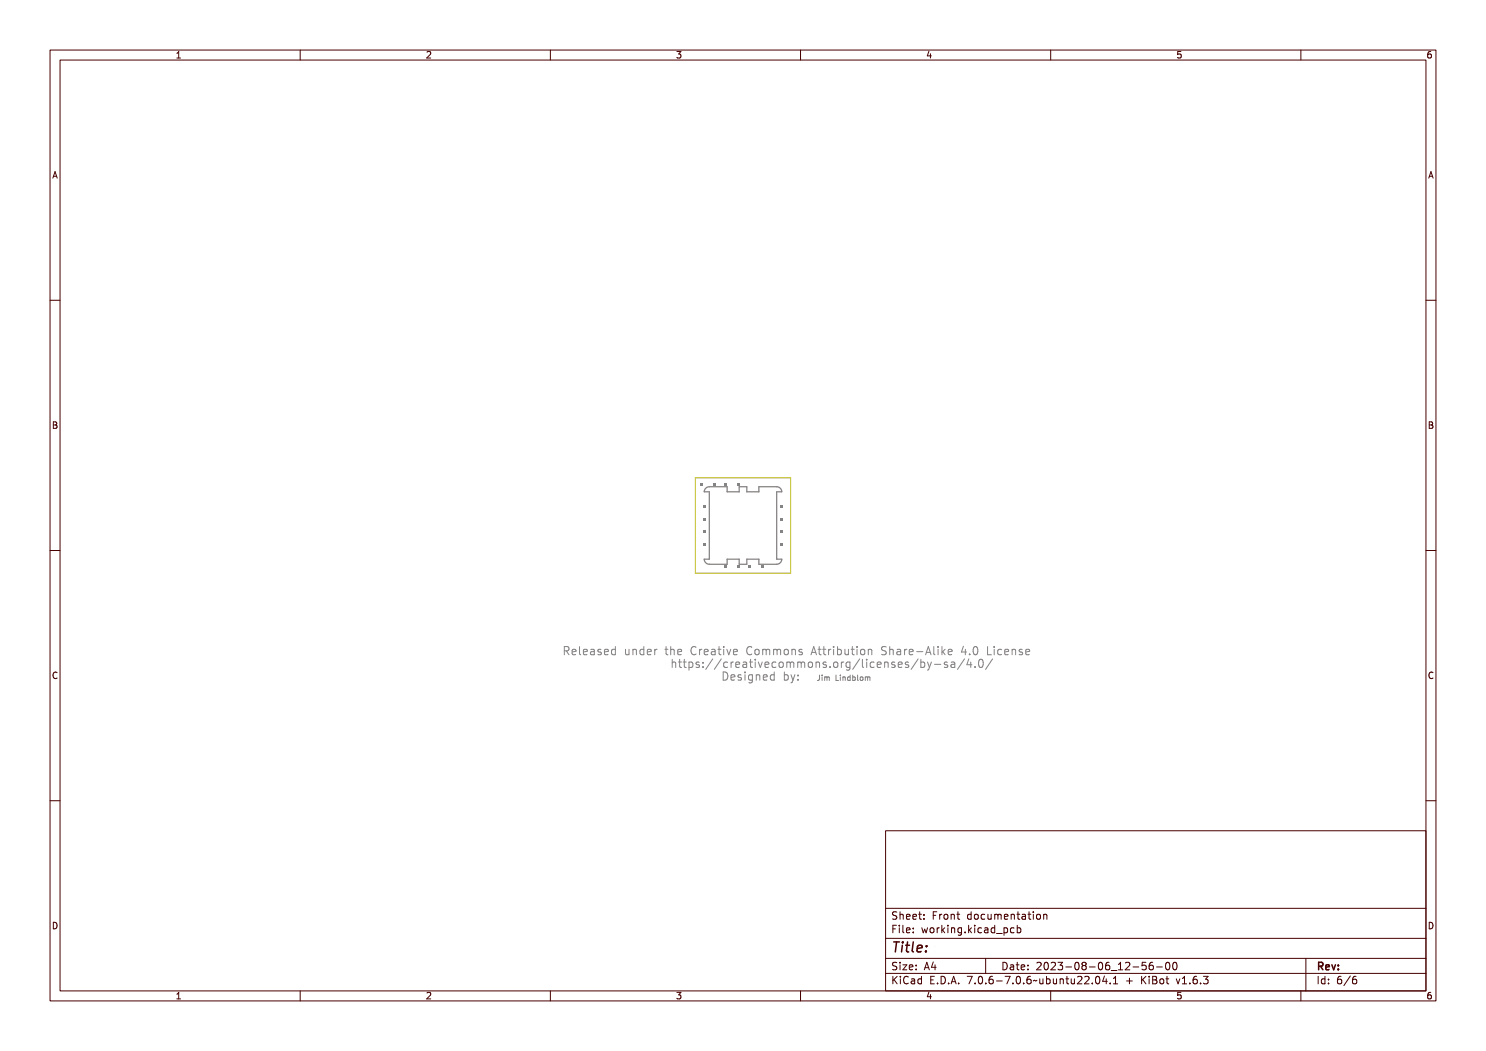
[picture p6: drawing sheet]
<svg xmlns="http://www.w3.org/2000/svg" width="297mm" height="210mm" viewBox="0 0 297 210" stroke-linecap="round" stroke-linejoin="round" font-family="sans-serif">
<defs><g id="words">
<text font-size="2.7" fill="#480000" x="178" y="190.3">Title:</text>
<g font-size="2.2" fill="#848484">
<text x="112.3" y="131">Released under the Creative Commons Attribution Share-Alike 4.0 License</text>
<text x="132.6" y="133.6">https://creativecommons.org/licenses/by-sa/4.0/</text>
<text x="144.1" y="136.1">Designed by:</text>
</g>
<g font-size="2" fill="#480000">
<text x="178" y="183.7">Sheet: Front documentation</text>
<text x="178" y="186.5">File: working.kicad_pcb</text>
<text x="178" y="193.9">Size: A4</text>
<text x="178" y="196.6">KiCad E.D.A. 7.0.6-7.0.6~ubuntu22.04.1 + KiBot v1.6.3</text>
<text x="200" y="193.9">Date: 2023-08-06_12-56-00</text>
<text x="263" y="196.6">Id: 6/6</text>
<text x="263" y="193.9">Rev:</text>
</g>
<g font-size="1.7" fill="#480000">
<text x="35" y="11.7">1</text>
<text x="85" y="11.7">2</text>
<text x="135" y="11.7">3</text>
<text x="185" y="11.7">4</text>
<text x="235" y="11.7">5</text>
<text x="285" y="11.7">6</text>
<text x="10.5" y="35.7">A</text>
<text x="285.5" y="35.7">A</text>
<text x="10.5" y="85.6">B</text>
<text x="285.5" y="85.6">B</text>
<text x="10.5" y="135.7">C</text>
<text x="285.5" y="135.7">C</text>
<text x="10.5" y="185.6">D</text>
<text x="285.5" y="185.6">D</text>
<text x="35" y="199.7">1</text>
<text x="85" y="199.7">2</text>
<text x="135" y="199.7">3</text>
<text x="185" y="199.7">4</text>
<text x="235" y="199.7">5</text>
<text x="285" y="199.7">6</text>
</g>
<text font-size="1.4" fill="#848484" x="163.1" y="136">Jim Lindblom</text>
</g></defs>
<g fill="none" stroke="#848484" stroke-width=".2">
<path d="M112.5 129.4a.8 .8 0 0 1 .9 .3v.4l-.3 .2 .5 .7h-.2l-.3-.5-.2-.1h-.2v.6h-.2zM112.7 129.6h.2a.28 .28 0 0 1 .3 .3 .28 .28 0 0 1-.3 .3h-.2zM113.9 130a.53 .53 0 0 1 .7-.1 .53 .53 0 0 1 .2 .6h-.8a.46 .46 0 0 0 .3 .4 .46 .46 0 0 0 .5-.1v.2a.66 .66 0 0 1-.9-.1 .66 .66 0 0 1 0-.9zM114.1 130.1l.3-.1 .2 .3h-.6zM115.1 129.4h.5v1.3l.4 .2v.1l-.5-.1-.1-1.4h-.3zM116.5 130a.53 .53 0 0 1 .7-.1 .53 .53 0 0 1 .2 .6h-.8a.46 .46 0 0 0 .3 .4 .46 .46 0 0 0 .5-.1v.2a.66 .66 0 0 1-.9-.1 .66 .66 0 0 1 0-.9zM116.7 130.1l.4-.1 .1 .3h-.6zM117.8 129.9l.2-.1a.49 .49 0 0 1 .7 .6v.6h-.2v-.1a.42 .42 0 0 1-.5 .2 .42 .42 0 0 1-.3-.5 .42 .42 0 0 1 .5-.3h.3a.38 .38 0 0 0-.3-.4 .38 .38 0 0 0-.4 .2zM118 130.5l.5-.1a.34 .34 0 0 1-.2 .5 .34 .34 0 0 1-.4-.1zM119.2 129.9l.5-.1 .2 .1-.1 .1a.27 .27 0 0 0-.3 0 .27 .27 0 0 0-.2 .3 .41 .41 0 0 1 .6 .3 .41 .41 0 0 1-.4 .5l-.4-.1v-.2a.33 .33 0 0 0 .4 .1 .33 .33 0 0 0 .2-.3 .46 .46 0 0 1-.5-.2 .46 .46 0 0 1 0-.5zM120.5 130a.53 .53 0 0 1 .6-.1 .53 .53 0 0 1 .3 .6h-.9a.46 .46 0 0 0 .3 .4 .46 .46 0 0 0 .5-.1v.2a.66 .66 0 0 1-.9-.1 .66 .66 0 0 1 .1-.9zM120.6 130.1l.4-.1 .2 .3h-.7z"/>
<path d="M121.7 130l.4-.2 .3 .2v-.6h.2v1.6h-.2v-.1a.5 .5 0 0 1-.7 0 .5 .5 0 0 1-.1-.6zM121.9 130.1l.1-.1a.43 .43 0 0 1 .4 .4 .43 .43 0 0 1-.4 .5l-.2-.3zM124.3 129.8h.2v.9l.3 .2 .2-.2v-.9h.2v1.2h-.2v-.1a.38 .38 0 0 1-.4 .1 .38 .38 0 0 1-.3-.4zM125.6 129.8h.2v.2a.39 .39 0 0 1 .5-.2 .39 .39 0 0 1 .2 .5v.7h-.1l-.1-.8-.2-.2-.2 .2-.1 .8h-.2zM127 130l.3-.2 .4 .2v-.6h.2v1.6h-.2v-.1a.5 .5 0 0 1-.7 0 .5 .5 0 0 1-.1-.6zM127.2 130.1v-.1a.43 .43 0 0 1 .5 .4 .43 .43 0 0 1-.5 .5l-.1-.3zM128.3 130a.53 .53 0 0 1 .7-.1 .53 .53 0 0 1 .2 .6h-.8a.46 .46 0 0 0 .3 .4 .46 .46 0 0 0 .5-.1v.2a.66 .66 0 0 1-.9-.1 .66 .66 0 0 1 0-.9zM128.5 130.1l.4-.1 .1 .3h-.6zM129.8 129.8h.2v.3a.33 .33 0 0 1 .3-.3 .33 .33 0 0 1 .3 .3 .39 .39 0 0 0-.4-.1 .39 .39 0 0 0-.2 .4v.6h-.2zM132.5 129.5h.2v.3h.4v.2h-.4v.8l.4 .1v.1h-.2a.33 .33 0 0 1-.4-.4v-.6h-.4v-.2h.4zM132.8 131.9h.2v.7a.39 .39 0 0 1 .5-.2 .39 .39 0 0 1 .2 .4v.8h-.2v-1h-.4l-.1 1h-.2zM133.5 129.4h.2v.6a.39 .39 0 0 1 .5-.2 .39 .39 0 0 1 .2 .5v.7h-.2v-.8l-.2-.2-.3 .2v.8h-.2z"/>
<path d="M134.4 132h.2v.4h.4v.1h-.4v.8l.4 .1v.2h-.2a.33 .33 0 0 1-.4-.4v-.7h-.3v-.1h.3zM134.9 130a.53 .53 0 0 1 .7-.1 .53 .53 0 0 1 .2 .6h-.8a.46 .46 0 0 0 .3 .4 .46 .46 0 0 0 .5-.1v.2a.66 .66 0 0 1-.9-.1 .66 .66 0 0 1 0-.9zM135.1 130.1l.3-.1 .2 .3h-.6zM135.7 132h.2v.4h.5v.1h-.5v.8l.5 .1v.2h-.3a.33 .33 0 0 1-.4-.4v-.7h-.3v-.1h.3zM136.8 132.4h.2v.1a.5 .5 0 0 1 .6 0 .5 .5 0 0 1 .1 .7 .42 .42 0 0 1-.3 .4 .42 .42 0 0 1-.4-.2v.6h-.2zM137.1 132.6a.43 .43 0 0 1 .4 .4 .43 .43 0 0 1-.4 .4l-.1-.4zM137.6 129.6a.44 .44 0 0 1 .4-.2 .44 .44 0 0 1 .4 .3 .47 .47 0 0 0-.6 0 .47 .47 0 0 0-.2 .5 .47 .47 0 0 0 .2 .6 .47 .47 0 0 0 .6 0 .47 .47 0 0 1-.5 .3 .47 .47 0 0 1-.4-.4l-.1-.7zM138.2 132.4h.5h.2l-.1 .2a.27 .27 0 0 0-.3-.1 .27 .27 0 0 0-.1 .3 .41 .41 0 0 1 .5 .3 .41 .41 0 0 1-.4 .5l-.4-.1v-.2a.33 .33 0 0 0 .4 .2 .33 .33 0 0 0 .2-.4 .46 .46 0 0 1-.5-.2 .46 .46 0 0 1 0-.5zM138.9 129.8h.2v.3a.33 .33 0 0 1 .4-.3 .33 .33 0 0 1 .3 .3 .39 .39 0 0 0-.5-.1 .39 .39 0 0 0-.2 .4v.6h-.2zM139.7 132.4h.3v.4h-.3zM139.7 133.3h.3v.3h-.3zM140.1 130a.53 .53 0 0 1 .7-.1 .53 .53 0 0 1 .3 .6h-.9a.46 .46 0 0 0 .3 .4 .46 .46 0 0 0 .5-.1v.2a.66 .66 0 0 1-.9-.1 .66 .66 0 0 1 0-.9z"/>
<path d="M140.3 130.1l.4-.1 .2 .3h-.7zM141.4 129.9l.2-.1a.49 .49 0 0 1 .7 .6v.6h-.2v-.1a.42 .42 0 0 1-.5 .2 .42 .42 0 0 1-.3-.5 .42 .42 0 0 1 .5-.3h.3a.38 .38 0 0 0-.3-.4 .38 .38 0 0 0-.4 .2zM141.5 132h.2l-.9 1.8h-.2zM141.6 130.5l.5-.1a.34 .34 0 0 1-.1 .5 .34 .34 0 0 1-.5-.1zM142.8 132h.2l-.9 1.8h-.2zM143 129.5h.1v.3h.5v.2h-.5l.1 .8 .4 .1v.1h-.2a.33 .33 0 0 1-.4-.4v-.6h-.4v-.2h.4zM143.5 132.5a.42 .42 0 0 1 .4-.2 .42 .42 0 0 1 .4 .4 .43 .43 0 0 0-.6 0 .43 .43 0 0 0 0 .6 .43 .43 0 0 0 .6 0 .44 .44 0 0 1-.5 .3 .44 .44 0 0 1-.4-.3v-.5zM144.1 129.8h.5v1.1h.4v.1h-1v-.1h.4v-.9h-.3zM144.2 134.5a.82 .82 0 0 1 1 .8 .82 .82 0 0 1-1 .8zM144.4 129.4h.2v.2h-.2zM144.4 134.7a.62 .62 0 0 1 .6 .6 .62 .62 0 0 1-.6 .6zM144.8 132.4h.2v.2a.33 .33 0 0 1 .4-.3 .33 .33 0 0 1 .3 .3 .39 .39 0 0 0-.5 0 .39 .39 0 0 0-.2 .4v.6h-.2z"/>
<path d="M145.2 129.8h.2l.4 1 .3-1h.2l-.4 1.2h-.3zM145.6 135.1a.53 .53 0 0 1 .7-.1 .53 .53 0 0 1 .3 .6h-.9a.46 .46 0 0 0 .3 .4 .46 .46 0 0 0 .5-.1v.2a.66 .66 0 0 1-.9-.1 .66 .66 0 0 1 0-.9zM145.8 135.2l.4-.1 .2 .3h-.7zM146 132.5a.53 .53 0 0 1 .7-.1 .53 .53 0 0 1 .2 .6h-.8a.46 .46 0 0 0 .3 .5 .46 .46 0 0 0 .5-.2v.2a.66 .66 0 0 1-.9-.1 .66 .66 0 0 1 0-.9zM146.2 132.6l.4-.1 .1 .4h-.6zM146.7 130a.53 .53 0 0 1 .7-.1 .53 .53 0 0 1 .2 .6h-.8a.46 .46 0 0 0 .3 .4 .46 .46 0 0 0 .5-.1v.2a.66 .66 0 0 1-.9-.1 .66 .66 0 0 1 0-.9zM146.9 130.1l.3-.1 .2 .3h-.6zM147 135l.5-.1 .2 .1-.1 .1a.27 .27 0 0 0-.3-.1 .27 .27 0 0 0-.1 .4 .41 .41 0 0 1 .5 .3 .41 .41 0 0 1-.4 .5l-.4-.1v-.2a.33 .33 0 0 0 .4 .1 .33 .33 0 0 0 .2-.3 .46 .46 0 0 1-.4-.2 .46 .46 0 0 1-.1-.5zM147.3 132.4h.2a.49 .49 0 0 1 .7 .5v.7h-.2v-.2a.42 .42 0 0 1-.5 .2 .42 .42 0 0 1-.3-.5 .42 .42 0 0 1 .5-.3h.3a.38 .38 0 0 0-.3-.3 .38 .38 0 0 0-.4 .1zM147.5 133h.5a.34 .34 0 0 1-.2 .4 .34 .34 0 0 1-.4-.1zM148.3 134.9h.5v1.1h.4v.1h-1v-.1h.4v-.9h-.3zM148.6 134.5h.2v.2h-.2z"/>
<path d="M148.8 132h.2v.4h.5v.1h-.5v.8l.5 .1v.2h-.3a.33 .33 0 0 1-.4-.4v-.7h-.3v-.1h.3zM149.4 129.6a.44 .44 0 0 1 .4-.2 .44 .44 0 0 1 .4 .3 .47 .47 0 0 0-.6 0 .47 .47 0 0 0-.2 .5 .47 .47 0 0 0 .2 .6 .47 .47 0 0 0 .6 0 .47 .47 0 0 1-.5 .3 .47 .47 0 0 1-.4-.4l-.1-.7zM149.6 135.1l.3-.2 .3 .2v-.2h.2v1.1a.54 .54 0 0 1-.3 .5 .54 .54 0 0 1-.5 0v-.2a.4 .4 0 0 0 .4 .1 .4 .4 0 0 0 .2-.5 .49 .49 0 0 1-.7 .1 .49 .49 0 0 1 0-.7zM149.7 135.2l.1-.1a.42 .42 0 0 1 .4 .4 .42 .42 0 0 1-.4 .4l-.1-.2zM150 132.4h.5v1h.4v.2h-1v-.2h.4v-.9h-.3zM150.3 131.9h.2v.3h-.2zM150.6 130a.57 .57 0 0 1 1 .4 .57 .57 0 0 1-1 .5l-.1-.5zM150.8 130.1l.1-.1a.43 .43 0 0 1 .4 .4 .43 .43 0 0 1-.4 .5l-.2-.3zM150.8 134.9h.2v.2a.39 .39 0 0 1 .5-.2 .39 .39 0 0 1 .2 .5v.7h-.2v-.9l-.2-.1-.3 .2v.8h-.2zM151.1 132.4h.2l.4 1 .3-1h.2l-.4 1.2h-.3zM151.8 129.8l.2 .1 .3-.1 .1 .2 .3-.2 .2 1.2h-.2v-.8l-.1-.2-.2 .2v.8h-.1l-.1-.8-.1-.2-.1 .2v.8h-.2zM152.2 135.1a.53 .53 0 0 1 .7-.1 .53 .53 0 0 1 .2 .6h-.8a.46 .46 0 0 0 .3 .4 .46 .46 0 0 0 .5-.1v.2a.66 .66 0 0 1-.9-.1 .66 .66 0 0 1 0-.9z"/>
<path d="M152.4 135.2l.3-.1 .2 .3h-.6zM152.6 132.5a.53 .53 0 0 1 .6-.1 .53 .53 0 0 1 .3 .6h-.8a.46 .46 0 0 0 .3 .5 .46 .46 0 0 0 .5-.2v.2a.66 .66 0 0 1-.9-.1 .66 .66 0 0 1 0-.9zM152.8 132.6l.3-.1 .2 .4h-.6zM153.1 129.8l.2 .1 .3-.1 .1 .2 .4-.2 .1 1.2h-.2v-.8l-.1-.2-.1 .2-.1 .8h-.1v-.8l-.2-.2-.1 .2v.8h-.2zM153.5 135.1l.3-.2 .4 .2v-.6h.2v1.6h-.2v-.1a.5 .5 0 0 1-.7 0 .5 .5 0 0 1-.1-.7zM153.7 135.2v-.1a.43 .43 0 0 1 .5 .4 .43 .43 0 0 1-.5 .5l-.1-.3zM154 132.5a.42 .42 0 0 1 .4-.2 .42 .42 0 0 1 .4 .4 .43 .43 0 0 0-.6 0 .43 .43 0 0 0 0 .6 .43 .43 0 0 0 .6 0 .44 .44 0 0 1-.5 .3 .44 .44 0 0 1-.4-.3v-.5zM154.6 130a.57 .57 0 0 1 .9 .4 .57 .57 0 0 1-.9 .5l-.2-.5zM154.7 130.1l.1-.1a.43 .43 0 0 1 .5 .4 .43 .43 0 0 1-.5 .5l-.1-.3zM155.2 132.5a.57 .57 0 0 1 .9 .5 .57 .57 0 0 1-.9 .5l-.1-.5zM155.4 132.6h.1a.43 .43 0 0 1 .4 .4 .43 .43 0 0 1-.4 .4l-.2-.2zM155.8 129.8h.2v.2a.39 .39 0 0 1 .5-.2 .39 .39 0 0 1 .2 .5v.7h-.2v-.8l-.2-.2-.3 .2v.8h-.2z"/>
<path d="M156.1 134.5h.2v.6a.58 .58 0 0 1 .8 .4 .58 .58 0 0 1-.6 .6l-.2-.1v.1h-.2zM156.3 135.2l.1-.1a.43 .43 0 0 1 .4 .4 .43 .43 0 0 1-.4 .5l-.1-.3zM156.4 132.4l.1 .1 .3-.1 .2 .1 .3-.1 .2 1.2h-.2v-.9l-.1-.2-.2 .2v.9h-.2v-.9l-.1-.2-.1 .2-.1 .9h-.1zM157.3 129.9l.5-.1 .2 .1-.1 .1a.27 .27 0 0 0-.4 0 .27 .27 0 0 0-.1 .3 .41 .41 0 0 1 .6 .3 .41 .41 0 0 1-.4 .5l-.4-.1v-.2a.33 .33 0 0 0 .3 .1 .33 .33 0 0 0 .3-.3 .46 .46 0 0 1-.5-.2 .46 .46 0 0 1 0-.5zM157.3 134.9h.2l.4 1 .3-1h.2l-.3 .8a.74 .74 0 0 1-.7 .9l.4-.5zM157.7 132.4l.2 .1 .2-.1 .2 .1 .3-.1 .2 1.2h-.2v-.9l-.1-.2-.2 .2v.9h-.2v-.9l-.1-.2-.1 .2v.9h-.2zM159 135h.3v.3h-.3zM159 135.8h.3v.3h-.3zM159.2 132.5a.57 .57 0 0 1 .9 .5 .57 .57 0 0 1-.9 .5l-.2-.5zM159.3 132.6h.1a.43 .43 0 0 1 .4 .4 .43 .43 0 0 1-.4 .4l-.2-.2zM160.1 129.4h.2l.5 1.6h-.2l-.1-.4h-.6l-.1 .4h-.2zM160.2 129.6l.2 .8h-.4z"/>
<path d="M160.4 132.4h.2v.2a.39 .39 0 0 1 .5-.2 .39 .39 0 0 1 .2 .4v.8h-.2v-1h-.4l-.1 1h-.2zM161.3 129.5h.2v.3h.5v.2h-.5v.8l.5 .1v.1h-.3a.33 .33 0 0 1-.4-.4v-.6h-.3v-.2h.3zM161.8 132.4h.6h.1v.2a.27 .27 0 0 0-.4-.1 .27 .27 0 0 0-.1 .3 .41 .41 0 0 1 .6 .3 .41 .41 0 0 1-.5 .5l-.4-.1v-.2a.33 .33 0 0 0 .4 .2 .33 .33 0 0 0 .2-.4 .46 .46 0 0 1-.4-.2 .46 .46 0 0 1-.1-.5zM162.6 129.5h.2v.3h.5v.2h-.5v.8l.5 .1v.1h-.3a.33 .33 0 0 1-.4-.4v-.6h-.3v-.2h.3zM163.3 133.3h.3v.3h-.3zM163.4 135h.4v.7a.31 .31 0 0 1-.3 .3 .31 .31 0 0 1-.3-.2 .24 .24 0 0 0 .3 .1 .24 .24 0 0 0 .1-.2v-.6h-.2zM163.9 129.8h.2v.3a.33 .33 0 0 1 .3-.3 .33 .33 0 0 1 .3 .3 .39 .39 0 0 0-.4-.1 .39 .39 0 0 0-.2 .4v.6h-.2zM164.2 135.2h.3v.7l.2 .1h-.6l.3-.1v-.6zM164.4 134.9h.1v.2h-.1zM164.4 132.5a.57 .57 0 0 1 .9 .5 .57 .57 0 0 1-.9 .5l-.1-.5zM164.6 132.6h.1a.43 .43 0 0 1 .4 .4 .43 .43 0 0 1-.4 .4l-.2-.2zM164.9 135.2l.7 .1v.7h-.1l-.1-.7-.1 .7h-.1l-.1-.7-.1 .7h-.1z"/>
<path d="M165.1 129.8h.5v1.1h.4v.1h-1v-.1h.4v-.9h-.3zM165.4 129.4h.2v.2h-.2zM165.8 132.4h.2v.2a.33 .33 0 0 1 .4-.3 .33 .33 0 0 1 .3 .3 .39 .39 0 0 0-.5 0 .39 .39 0 0 0-.2 .4v.6h-.2zM166.3 129.4h.2v.6a.58 .58 0 0 1 .9 .4 .58 .58 0 0 1-.7 .7l-.2-.2v.1h-.2zM166.6 130.1l.1-.1a.43 .43 0 0 1 .4 .4 .43 .43 0 0 1-.4 .5l-.2-.3zM166.7 135h.2v.9h.5v.1h-.7zM167 132.5l.3-.1 .4 .1v-.1h.2v1.1a.54 .54 0 0 1-.3 .5 .54 .54 0 0 1-.6 0v-.2a.4 .4 0 0 0 .5 0 .4 .4 0 0 0 .2-.4 .49 .49 0 0 1-.7 .1 .49 .49 0 0 1-.1-.7zM167.2 132.6l.1-.1a.42 .42 0 0 1 .4 .5 .42 .42 0 0 1-.4 .4l-.2-.2zM167.6 135.2h.3v.7l.3 .1h-.6l.2-.1v-.6zM167.6 129.8h.2v.9l.3 .2 .2-.2 .1-.9h.2v1.2h-.2v-.1a.38 .38 0 0 1-.5 .1 .38 .38 0 0 1-.3-.4zM167.8 134.9h.1v.2h-.1zM168.4 135.2l.2 .2a.26 .26 0 0 1 .3-.2 .26 .26 0 0 1 .1 .3v.5h-.1v-.6l-.2-.1-.1 .7h-.2z"/>
<path d="M169 132h.2l-.8 1.8h-.2zM169.2 129.5h.2v.3h.4v.2h-.4v.8l.4 .1v.1h-.2a.33 .33 0 0 1-.4-.4v-.6h-.3v-.2h.3zM169.3 135.3l.3-.1 .2 .1v-.4h.1v1.1h-.2a.4 .4 0 0 1-.5-.2 .4 .4 0 0 1 .1-.5zM169.4 135.4l.1-.1a.26 .26 0 0 1 .3 .3 .26 .26 0 0 1-.4 .3zM169.5 131.9h.6v1.4l.4 .1v.2l-.5-.1-.1-1.4h-.4zM170.2 134.9h.1v.4a.34 .34 0 0 1 .5 .3 .34 .34 0 0 1-.5 .3l-.1 .1zM170.3 129.8h.5v1.1h.4v.1h-1v-.1h.4v-.9h-.3zM170.3 135.4l.1-.1a.26 .26 0 0 1 .3 .3 .26 .26 0 0 1-.4 .3zM170.6 129.4h.2v.2h-.2zM171 132.4h.5v1h.4v.2h-1v-.2h.4v-.9h-.3zM171 134.9h.3v.9l.3 .2h-.3l-.1-1zM171.3 131.9h.2v.3h-.2z"/>
<path d="M171.6 130a.57 .57 0 0 1 1 .4 .57 .57 0 0 1-1 .5l-.1-.5zM171.8 130.1l.1-.1a.43 .43 0 0 1 .4 .4 .43 .43 0 0 1-.4 .5l-.2-.3zM172 135.4l.1-.1a.26 .26 0 0 1 .3 .3 .26 .26 0 0 1-.4 .3zM172.4 132.5a.42 .42 0 0 1 .4-.2 .42 .42 0 0 1 .3 .4 .43 .43 0 0 0-.6 0 .43 .43 0 0 0 0 .6 .43 .43 0 0 0 .6 0 .44 .44 0 0 1-.4 .3 .44 .44 0 0 1-.4-.3l-.1-.5zM172.7 135.2l.7 .1v.7h-.1l-.1-.7-.1 .7h-.1l-.1-.7-.1 .7h-.1zM172.9 129.8h.2v.2a.39 .39 0 0 1 .5-.2 .39 .39 0 0 1 .2 .5v.7h-.2v-.8l-.2-.2-.3 .2v.8h-.2zM173.6 132.5a.53 .53 0 0 1 .6-.1 .53 .53 0 0 1 .3 .6h-.8a.46 .46 0 0 0 .3 .5 .46 .46 0 0 0 .5-.2v.2a.66 .66 0 0 1-.9-.1 .66 .66 0 0 1 0-.9zM173.8 132.6l.3-.1 .2 .4h-.6zM174.8 132.4h.2v.2a.39 .39 0 0 1 .5-.2 .39 .39 0 0 1 .2 .4v.8h-.2v-1h-.4l-.1 1h-.2zM175.6 129.6l.6-.2 .2 .1v.2a.34 .34 0 0 0-.5-.1 .34 .34 0 0 0-.1 .5 .54 .54 0 0 1 .7 .6 .54 .54 0 0 1-.9 .3l-.1-.3a.37 .37 0 0 0 .5 .2 .37 .37 0 0 0 .1-.5 .51 .51 0 0 1-.5-.2 .51 .51 0 0 1 0-.6zM176.3 132.4h.5h.2l-.1 .2a.27 .27 0 0 0-.3-.1 .27 .27 0 0 0-.2 .3 .41 .41 0 0 1 .6 .3 .41 .41 0 0 1-.4 .5l-.4-.1v-.2a.33 .33 0 0 0 .3 .2 .33 .33 0 0 0 .3-.4 .46 .46 0 0 1-.5-.2 .46 .46 0 0 1 0-.5zM176.8 129.4h.2v.6a.39 .39 0 0 1 .5-.2 .39 .39 0 0 1 .2 .5v.7h-.2v-.8l-.2-.2-.3 .2v.8h-.2z"/>
<path d="M177.5 132.5a.53 .53 0 0 1 .7-.1 .53 .53 0 0 1 .2 .6h-.8a.46 .46 0 0 0 .3 .5 .46 .46 0 0 0 .5-.2v.2a.66 .66 0 0 1-.9-.1 .66 .66 0 0 1 0-.9zM177.7 132.6l.4-.1 .1 .4h-.6zM178.2 129.9l.2-.1a.49 .49 0 0 1 .7 .6v.6h-.2v-.1a.42 .42 0 0 1-.6 .2 .42 .42 0 0 1-.2-.5 .42 .42 0 0 1 .5-.3h.3a.38 .38 0 0 0-.3-.4 .38 .38 0 0 0-.4 .2zM178.4 130.5l.5-.1a.34 .34 0 0 1-.2 .5 .34 .34 0 0 1-.4-.1zM178.9 132.4h.5h.2l-.1 .2a.27 .27 0 0 0-.3-.1 .27 .27 0 0 0-.2 .3 .41 .41 0 0 1 .6 .3 .41 .41 0 0 1-.4 .5l-.4-.1v-.2a.33 .33 0 0 0 .4 .2 .33 .33 0 0 0 .2-.4 .46 .46 0 0 1-.5-.2 .46 .46 0 0 1 0-.5zM179.6 129.8h.2v.3a.33 .33 0 0 1 .4-.3 .33 .33 0 0 1 .3 .3 .39 .39 0 0 0-.5-.1 .39 .39 0 0 0-.2 .4v.6h-.2zM180.8 132h.2l-.8 1.8h-.2zM180.8 130a.53 .53 0 0 1 .7-.1 .53 .53 0 0 1 .2 .6h-.8a.46 .46 0 0 0 .3 .4 .46 .46 0 0 0 .5-.1v.2a.66 .66 0 0 1-.9-.1 .66 .66 0 0 1 0-.9zM181 130.1l.4-.1 .1 .3h-.6zM181.4 131.9h.2v.6a.58 .58 0 0 1 .9 .4 .58 .58 0 0 1-.7 .7l-.2-.2v.2h-.2zM181.7 132.6h.1a.43 .43 0 0 1 .4 .4 .43 .43 0 0 1-.4 .4l-.2-.2zM182.2 130.4h.6v.1h-.6z"/>
<path d="M182.6 132.4h.2l.4 .9 .3-.9h.2l-.3 .8a.74 .74 0 0 1-.7 .8l.4-.4zM183.7 129.4h.3l.5 1.6h-.3l-.1-.4h-.5l-.2 .4h-.2zM183.8 129.6l.3 .8h-.5zM184.2 132.9h.6v.2h-.6zM184.7 129.4h.5v1.3l.4 .2v.1l-.5-.1-.1-1.4h-.3zM185.5 132.4h.5h.2l-.1 .2a.27 .27 0 0 0-.4-.1 .27 .27 0 0 0-.1 .3 .41 .41 0 0 1 .6 .3 .41 .41 0 0 1-.5 .5l-.3-.1v-.2a.33 .33 0 0 0 .3 .2 .33 .33 0 0 0 .3-.4 .46 .46 0 0 1-.5-.2 .46 .46 0 0 1 0-.5zM186.1 129.8h.5v1.1h.4v.1h-1v-.1h.4v-.9h-.3zM186.4 129.4h.2v.2h-.2zM186.7 132.4h.2a.49 .49 0 0 1 .7 .5v.7h-.2v-.2a.42 .42 0 0 1-.6 .2 .42 .42 0 0 1-.2-.5 .42 .42 0 0 1 .5-.3h.3a.38 .38 0 0 0-.3-.3 .38 .38 0 0 0-.4 .1zM186.9 133h.5a.34 .34 0 0 1-.2 .4 .34 .34 0 0 1-.4-.1zM187.4 129.4h.2v.9l.5-.5h.2l-.4 .5 .5 .7h-.2l-.5-.6-.1 .2v.4h-.2zM188.7 132h.2l-.8 1.8h-.2z"/>
<path d="M188.7 130a.53 .53 0 0 1 .7-.1 .53 .53 0 0 1 .2 .6h-.8a.46 .46 0 0 0 .3 .4 .46 .46 0 0 0 .5-.1v.2a.66 .66 0 0 1-.9-.1 .66 .66 0 0 1 0-.9zM188.9 130.1l.3-.1 .2 .3h-.6zM189.8 132h.3v1h.2v.2h-.2v.4h-.3v-.4h-.6zM189.8 132.2v.8h-.5zM190.9 133.3h.3v.3h-.3zM191.8 129.4h.3v1.1h.2v.2h-.2v.3h-.3v-.3h-.6zM191.8 129.6v.9h-.5zM192.1 132.1a.57 .57 0 0 1 .6 0 .57 .57 0 0 1 .2 .7 .57 .57 0 0 1-.6 .8 .57 .57 0 0 1-.5-.8zM192.2 132.2a.63 .63 0 0 1 .4 1l-.1 .2a.62 .62 0 0 1-.4-1zM192.9 130.7h.3v.3h-.3zM193.9 132h.3l-.9 1.8h-.2zM194.1 129.5a.57 .57 0 0 1 .6 .1 .57 .57 0 0 1 .2 .6 .57 .57 0 0 1-.6 .9 .57 .57 0 0 1-.5-.9z"/>
<path d="M194.2 129.6a.63 .63 0 0 1 .4 1l-.1 .3a.62 .62 0 0 1-.4-1zM194.9 133.2v.2M195.8 131.8a1.09 1.09 0 0 0 .2 1.6 .89 .89 0 0 0 .6-.7 .89 .89 0 0 0-.3-.9M196.5 129.4h.3v1.5h.7v.1h-1zM197.9 129.8h.5v1.1h.4v.1h-1v-.1h.4v-.9h-.3zM198.2 129.4h.2v.2h-.2zM198.4 131.7l-1.4 2.1M199.3 130a.42 .42 0 0 1 .4-.2 .42 .42 0 0 1 .4 .3 .43 .43 0 0 0-.6 0 .43 .43 0 0 0 0 .6 .43 .43 0 0 0 .6 .1 .44 .44 0 0 1-.5 .3 .44 .44 0 0 1-.4-.3v-.5zM200.5 130a.53 .53 0 0 1 .7-.1 .53 .53 0 0 1 .2 .6h-.8a.46 .46 0 0 0 .3 .4 .46 .46 0 0 0 .5-.1v.2a.66 .66 0 0 1-.9-.1 .66 .66 0 0 1 0-.9zM200.7 130.1l.4-.1 .1 .3h-.6zM201.8 129.8h.2v.2a.39 .39 0 0 1 .4-.2 .39 .39 0 0 1 .3 .5v.7h-.2v-.8l-.3-.2-.2 .2v.8h-.2zM203.2 129.9l.5-.1 .2 .1-.1 .1a.27 .27 0 0 0-.3 0 .27 .27 0 0 0-.2 .3 .41 .41 0 0 1 .6 .3 .41 .41 0 0 1-.4 .5l-.4-.1v-.2a.33 .33 0 0 0 .4 .1 .33 .33 0 0 0 .2-.3 .46 .46 0 0 1-.5-.2 .46 .46 0 0 1 0-.5z"/>
<path d="M204.5 130a.53 .53 0 0 1 .6-.1 .53 .53 0 0 1 .3 .6h-.9a.46 .46 0 0 0 .3 .4 .46 .46 0 0 0 .5-.1v.2a.66 .66 0 0 1-.9-.1 .66 .66 0 0 1 .1-.9zM204.6 130.1l.4-.1 .2 .3h-.7z"/>
<circle cx="172.2" cy="135.6" r=".4"/>
<circle cx="192.3" cy="132.8" r=".14"/>
<circle cx="194.3" cy="130.2" r=".14"/>
</g>
<g fill="#848484">
<path d="M140 96.5h.5v.5h-.5z" fill-rule="evenodd"/>
<path d="M142.5 96.5h.5v.5h-.5z" fill-rule="evenodd"/>
<path d="M140.6 100.9h.5v.5h-.5z" fill-rule="evenodd"/>
<path d="M140.6 103.5h.5v.5h-.5z" fill-rule="evenodd"/>
<path d="M140.6 106h.5v.5h-.5z" fill-rule="evenodd"/>
<path d="M140.6 108.6h.5v.5h-.5z" fill-rule="evenodd"/>
<path d="M149.5 113h.5v.5h-.5z" fill-rule="evenodd"/>
<path d="M152.1 113h.5v.5h-.5z" fill-rule="evenodd"/>
<path d="M155.9 100.9h.5v.5h-.5z" fill-rule="evenodd"/>
<path d="M155.9 103.5h.5v.5h-.5z" fill-rule="evenodd"/>
<path d="M155.9 106h.5v.5h-.5z" fill-rule="evenodd"/>
<path d="M155.9 108.6h.5v.5h-.5z" fill-rule="evenodd"/>
<path d="M144.8 113h.5v.5h-.5z" fill-rule="evenodd"/>
<path d="M147.3 113h.5v.5h-.5z" fill-rule="evenodd"/>
<path d="M144.8 96.5h.5v.5h-.5z" fill-rule="evenodd"/>
<path d="M147.3 96.5h.5v.5h-.5z" fill-rule="evenodd"/>
</g>
<path d="M141.1 97.6l.7-.3h3.5v1h2.4v-1h1.6v1h2.4v-1h3.5a1.02 1.02 0 0 1 1 1h-1v13.4h1a1.02 1.02 0 0 1-1 1.1h-3.5v-1.1h-2.4v1.1h-1.6v-1.1h-2.4v1.1h-3.5a1.02 1.02 0 0 1-1-1.1h1v-13.4h-1z" fill="none" stroke="#848484" stroke-width=".25"/>
<path d="M139 95.5h19v19h-19z" fill="none" stroke="#c2c200" stroke-width=".2"/>
<g fill="none" stroke="#480000" stroke-width=".2">
<path d="M10 10h277v190h-277zM12 12h273v186h-273zM60 10v2M110 10v2M160 10v2M210 10v2M260 10v2M10 60h2M285 60h2M10 110h2M285 110h2M10 160h2"/>
<path d="M285 160h2M177 166h108v32h-108zM60 198v2M110 198v2M160 198v2M177 181.5h108M177 187.5h108M177 191.5h108M177 194.5h108M178.1 195.2h.2v.6l.6-.6h.3l-.6 .6 .6 .8h-.2l-.5-.7-.2 .2v.5h-.2zM178.2 185h.9v.2h-.7v.4h.6v.2h-.6v.7h-.2zM178.3 182.4l.5-.1h.2v.2a.31 .31 0 0 0-.5-.1 .31 .31 0 0 0 0 .5 .5 .5 0 0 1 .6 .6 .5 .5 0 0 1-.8 .2l-.1-.2a.34 .34 0 0 0 .4 .1 .34 .34 0 0 0 .1-.5 .47 .47 0 0 1-.5-.2 .47 .47 0 0 1 .1-.5z"/>
<path d="M178.3 192.5l.5-.1h.2v.2a.31 .31 0 0 0-.5-.1 .31 .31 0 0 0 0 .5 .5 .5 0 0 1 .6 .6 .5 .5 0 0 1-.8 .2l-.1-.2a.34 .34 0 0 0 .4 .1 .34 .34 0 0 0 .1-.5 .47 .47 0 0 1-.5-.2 .47 .47 0 0 1 .1-.5zM179.4 182.2h.2v.6a.35 .35 0 0 1 .4-.1 .35 .35 0 0 1 .2 .4v.6h-.2v-.8h-.4v.8h-.2zM179.5 185.4h.4v.9h.4v.2h-.9v-.2h.3v-.8h-.2zM179.5 192.8h.4v.9h.4v.1h-.9v-.1h.3v-.8h-.2zM179.5 195.6h.4v.9h.4v.1h-.9v-.1h.3v-.8h-.2zM179.7 184.9h.2v.3h-.2zM179.7 192.3h.2v.3h-.2zM179.7 195.1h.2v.3h-.2zM180.6 184.9h.4v1.3l.4 .1v.2l-.5-.2v-1.2h-.3zM180.6 192.8h.8l-.6 .9h.6v.1h-.8l.6-.9h-.6zM180.7 182.8l.1-.1a.49 .49 0 0 1 .5 0 .49 .49 0 0 1 .2 .5h-.8a.42 .42 0 0 0 .3 .4 .42 .42 0 0 0 .4-.1 .47 .47 0 0 1-.4 .3 .47 .47 0 0 1-.4-.3zM180.7 195.4a.4 .4 0 0 1 .4-.3 .4 .4 0 0 1 .4 .3 .56 .56 0 0 0-.8 .4 .56 .56 0 0 0 .5 .7l.3-.1a.43 .43 0 0 1-.5 .3 .43 .43 0 0 1-.4-.4v-.6z"/>
<path d="M180.8 182.9l.4-.1 .1 .3h-.6zM181.8 195.6l.3-.1a.43 .43 0 0 1 .5 .5v.6h-.1v-.1a.38 .38 0 0 1-.5 .2 .38 .38 0 0 1-.2-.5 .38 .38 0 0 1 .4-.2h.3a.35 .35 0 0 0-.3-.4 .35 .35 0 0 0-.4 .2zM181.9 182.8l.1-.1a.49 .49 0 0 1 .5 0 .49 .49 0 0 1 .2 .5h-.8a.42 .42 0 0 0 .3 .4 .42 .42 0 0 0 .5-.1 .47 .47 0 0 1-.5 .3 .47 .47 0 0 1-.4-.3zM181.9 185.5l.1-.1a.49 .49 0 0 1 .5 0 .49 .49 0 0 1 .2 .5h-.8a.42 .42 0 0 0 .3 .4 .42 .42 0 0 0 .5-.1 .47 .47 0 0 1-.5 .3 .47 .47 0 0 1-.4-.3zM181.9 192.9l.1-.1a.49 .49 0 0 1 .5 0 .49 .49 0 0 1 .2 .5h-.8a.42 .42 0 0 0 .3 .4 .42 .42 0 0 0 .5-.1 .47 .47 0 0 1-.5 .3 .47 .47 0 0 1-.4-.3zM182 196.2l.5-.1a.31 .31 0 0 1-.2 .4 .31 .31 0 0 1-.4-.1zM182 182.9l.4-.1 .1 .3h-.6zM182 185.6l.4-.1 .1 .3h-.6zM182 193l.4-.1 .1 .3h-.6zM183 195.7l.4-.2 .2 .2v-.6h.2v1.5h-.2v-.1a.42 .42 0 0 1-.5 .1 .42 .42 0 0 1-.2-.5zM183.2 195.8l.1-.1a.4 .4 0 0 1 .3 .4 .4 .4 0 0 1-.3 .4l-.2-.2zM183.2 182.3h.2v.4h.4v.1h-.4v.7l.4 .1v.1h-.4l-.1-.1-.1-.8h-.3v-.1h.3z"/>
<path d="M183.3 185.4h.2v.3h-.2zM183.3 186.2h.2v.3h-.2zM183.3 192.8h.2v.3h-.2zM183.3 193.6h.2v.2h-.2zM184.5 182.7h.2v.3h-.2zM184.5 183.5h.2v.2h-.2zM185.2 185.4h.2l.2 .8 .1-.5h.2l.2 .5 .1-.8h.2l-.2 1.1h-.2l-.2-.7-.2 .7h-.1zM185.4 195.2h.9v.2h-.7v.4h.6v.2h-.6v.5h.7v.1h-.9zM185.7 192.4h.2l.5 1.4h-.2l-.1-.3h-.5l-.1 .3h-.2zM185.8 192.6l.2 .7h-.4zM186.6 182.3h.9v.2h-.7v.4h.6v.2h-.6v.6h-.2zM186.8 185.6l.1-.1a.39 .39 0 0 1 .4 .4 .39 .39 0 0 1-.4 .4l-.1-.2z"/>
<path d="M186.9 196.4h.2v.2h-.2zM187.1 192.4h.2v.9h.2v.2h-.2v.3h-.2v-.3h-.6zM187.1 192.6v.7h-.4zM187.8 195.2a.76 .76 0 0 1 .9 .7 .76 .76 0 0 1-.9 .7zM188 195.4a.57 .57 0 0 1 .5 .5 .57 .57 0 0 1-.5 .6zM188 182.7h.2v.2v-.1a.29 .29 0 0 1 .3-.2 .29 .29 0 0 1 .3 .3 .37 .37 0 0 0-.5-.1 .37 .37 0 0 0-.1 .4v.5h-.2zM188 185.4h.2v.2v-.1a.29 .29 0 0 1 .3-.2 .29 .29 0 0 1 .3 .3 .37 .37 0 0 0-.5-.1 .37 .37 0 0 0-.1 .4v.6h-.2zM189.1 184.9h.1v.9l.5-.4h.2l-.4 .4 .5 .7h-.2l-.4-.6-.2 .1v.5h-.1zM189.2 182.9l.1-.1a.39 .39 0 0 1 .4 .4 .39 .39 0 0 1-.4 .4l-.1-.2zM189.3 196.4h.3v.2h-.3zM190.2 182.7h.2v.1a.35 .35 0 0 1 .4-.1 .35 .35 0 0 1 .3 .4v.6h-.2l-.1-.8h-.3l-.1 .8h-.2zM190.3 185.4h.4v.9h.4v.2h-.9v-.2h.4v-.8h-.3z"/>
<path d="M190.5 195.2h.3l.4 1.4h-.2l-.1-.3h-.5l-.1 .3h-.2zM190.6 184.9h.1v.3h-.1zM190.6 195.4l.2 .7h-.4zM191.4 185.4h.2v.1a.35 .35 0 0 1 .4-.1 .35 .35 0 0 1 .3 .4v.7h-.2l-.1-.9h-.3l-.1 .9h-.2zM191.7 182.3h.1v.4h.4v.1h-.4v.7l.4 .1v.1h-.4l-.1-.1v-.8h-.3v-.1h.3zM191.7 196.4h.3v.2h-.3zM192.7 185.5l.3-.2 .3 .2v-.1h.2v1a.53 .53 0 0 1-.8 .4v-.2a.36 .36 0 0 0 .4 .1 .36 .36 0 0 0 .2-.4l-.1 .1a.53 .53 0 0 1-.7-.3 .53 .53 0 0 1 .2-.6zM192.8 185.6l.1-.1a.39 .39 0 0 1 .4 .4 .39 .39 0 0 1-.4 .4l-.1-.2zM193.8 195.2h.9l-.5 1.4h-.2l.5-1.2h-.7zM193.9 182.8l.3-.2 .3 .2v-.6h.2v1.5h-.2v-.1a.42 .42 0 0 1-.6 .1 .42 .42 0 0 1-.1-.5zM194.1 182.8a.4 .4 0 0 1 .4 .4 .4 .4 0 0 1-.4 .4l-.2-.4zM194.1 186.2h.3v.3h-.3z"/>
<path d="M195.1 184.9h.2v.9l.4-.4h.3l-.5 .4 .5 .7h-.2l-.4-.6-.1 .1v.5h-.2zM195.2 182.9l.1-.1a.39 .39 0 0 1 .4 .4 .39 .39 0 0 1-.4 .4l-.1-.2zM195.3 196.4h.3v.2h-.3zM196.3 185.4h.5v.9h.3v.2h-.9v-.2h.4v-.8h-.3zM196.3 195.4a.57 .57 0 0 1 .7 0 .57 .57 0 0 1 .1 .8 .5 .5 0 0 1-.6 .5 .5 .5 0 0 1-.3-.8zM196.4 182.8a.39 .39 0 0 1 .4-.2 .39 .39 0 0 1 .3 .3 .4 .4 0 0 0-.6 0 .4 .4 0 0 0 0 .6 .4 .4 0 0 0 .6 0 .45 .45 0 0 1-.6 .3 .45 .45 0 0 1-.3-.6zM196.5 195.4a.61 .61 0 0 1 .4 1l-.1 .1a.61 .61 0 0 1-.4-1zM196.6 184.9h.2v.3h-.2zM197 191.5v3M197.4 182.7h.2v.8l.2 .1 .3-.2v-.7h.2v1h-.2v-.1a.35 .35 0 0 1-.4 .2 .35 .35 0 0 1-.3-.5zM197.6 185.5a.39 .39 0 0 1 .4-.2 .39 .39 0 0 1 .3 .3 .4 .4 0 0 0-.6 0 .4 .4 0 0 0 0 .6 .4 .4 0 0 0 .6 0 .45 .45 0 0 1-.6 .3 .45 .45 0 0 1-.3-.6zM197.7 196.4h.3v.2h-.3z"/>
<path d="M198.6 182.7l.5 .1 .3-.1 .2 1h-.2l-.1-.9-.2 .1v.8h-.1l-.2-.9-.1 .9h-.1zM198.7 185.4l.2-.1a.43 .43 0 0 1 .6 .5v.7h-.2v-.2a.38 .38 0 0 1-.5 .2 .38 .38 0 0 1-.2-.5 .38 .38 0 0 1 .5-.2h.2a.35 .35 0 0 0-.3-.4 .35 .35 0 0 0-.3 .2zM198.7 195.4a.38 .38 0 0 1 .4-.3 .38 .38 0 0 1 .3 .3 .43 .43 0 0 0-.5 0 .43 .43 0 0 0-.1 .5 .46 .46 0 0 1 .7 .1 .46 .46 0 0 1-.2 .6 .46 .46 0 0 1-.7-.2zM198.8 186l.5-.1a.31 .31 0 0 1-.1 .4 .31 .31 0 0 1-.4-.1zM199.9 185.5l.3-.2 .3 .2v-.6h.2v1.6h-.2v-.2a.42 .42 0 0 1-.5 .1 .42 .42 0 0 1-.2-.5zM199.9 182.8l.2-.1a.49 .49 0 0 1 .5 0 .49 .49 0 0 1 .1 .5h-.7a.42 .42 0 0 0 .2 .4 .42 .42 0 0 0 .5-.1 .47 .47 0 0 1-.4 .3 .47 .47 0 0 1-.5-.3zM200 196h.5v.2h-.5zM200 185.6l.1-.1a.39 .39 0 0 1 .4 .4 .39 .39 0 0 1-.4 .4l-.1-.2zM200.1 182.9l.3-.1 .2 .3h-.6zM200.1 192.4a.76 .76 0 0 1 1 .7 .76 .76 0 0 1-1 .7zM200.3 192.6a.57 .57 0 0 1 .6 .5 .57 .57 0 0 1-.6 .6zM200.9 186.8l1.2 .1z"/>
<path d="M201 195.2h.9l-.5 1.4h-.2l.5-1.2h-.7zM201.1 182.7h.1v.1a.35 .35 0 0 1 .5-.1 .35 .35 0 0 1 .2 .4v.6h-.2v-.8h-.4l-.1 .8h-.1zM201.4 192.8l.3-.1a.43 .43 0 0 1 .5 .5v.6h-.1v-.1a.38 .38 0 0 1-.5 .2 .38 .38 0 0 1-.2-.5 .38 .38 0 0 1 .4-.2h.3a.35 .35 0 0 0-.3-.4 .35 .35 0 0 0-.4 .2zM201.6 193.4l.5-.1a.31 .31 0 0 1-.2 .4 .31 .31 0 0 1-.4-.1zM202.2 185.4h.2v.1a.53 .53 0 0 1 .8 .3 .53 .53 0 0 1-.6 .7l-.2-.2v.6h-.2zM202.5 182.3h.2v.4h.4v.1h-.4v.7l.4 .1v.1h-.4l-.2-.1v-.8h-.3v-.1h.3zM202.5 185.6l.1-.1a.4 .4 0 0 1 .4 .4 .4 .4 0 0 1-.4 .4l-.2-.2zM202.5 196.4h.3v.2h-.3zM202.8 192.4h.2v.4h.4v.1h-.4v.7l.4 .1v.1h-.4l-.2-.1v-.8h-.3v-.1h.3zM203.5 182.7l.3-.1a.43 .43 0 0 1 .5 .5v.6h-.2v-.1a.38 .38 0 0 1-.5 .2 .38 .38 0 0 1-.2-.5 .38 .38 0 0 1 .5-.2h.2a.35 .35 0 0 0-.2-.4 .35 .35 0 0 0-.4 .2zM203.5 195.4a.57 .57 0 0 1 .8 0 .57 .57 0 0 1 0 .8 .5 .5 0 0 1-.6 .5 .5 .5 0 0 1-.3-.8zM203.6 185.5a.39 .39 0 0 1 .4-.2 .39 .39 0 0 1 .3 .3 .4 .4 0 0 0-.5 0 .4 .4 0 0 0 0 .6 .4 .4 0 0 0 .5 0 .45 .45 0 0 1-.6 .3 .45 .45 0 0 1-.2-.6z"/>
<path d="M203.7 183.3l.4-.1a.31 .31 0 0 1-.1 .4 .31 .31 0 0 1-.4-.1zM203.7 195.4a.61 .61 0 0 1 .4 1l-.1 .1a.61 .61 0 0 1-.3-1zM203.9 192.9l.1-.1a.49 .49 0 0 1 .5 0 .49 .49 0 0 1 .2 .5h-.8a.42 .42 0 0 0 .3 .4 .42 .42 0 0 0 .5-.1 .47 .47 0 0 1-.5 .3 .47 .47 0 0 1-.4-.3zM204 193l.4-.1 .1 .3h-.6zM204.7 184.9h.1v.6a.53 .53 0 0 1 .8 .3 .53 .53 0 0 1-.6 .7l-.2-.2v.2h-.1zM204.9 182.3h.2v.4h.4v.1h-.4v.7l.4 .1v.1h-.4l-.2-.1v-.8h-.3v-.1h.3zM204.9 185.6l.1-.1a.39 .39 0 0 1 .4 .4 .39 .39 0 0 1-.4 .4l-.1-.2zM204.9 196.4h.3v.2h-.3zM205.3 192.8h.2v.3h-.2zM205.3 193.6h.2v.2h-.2zM205.9 182.7h.5v.9h.3v.1h-.9v-.1h.4v-.8h-.3zM205.9 195.4a.38 .38 0 0 1 .4-.3 .38 .38 0 0 1 .3 .3 .43 .43 0 0 0-.5 0 .43 .43 0 0 0-.1 .5 .46 .46 0 0 1 .7 .1 .46 .46 0 0 1-.2 .6 .46 .46 0 0 1-.6-.2z"/>
<path d="M206.2 182.2h.2v.3h-.2zM207 196l1-.1a.49 .49 0 0 1-.8 .1l-.2 .2zM207.3 182.9l.1-.1a.39 .39 0 0 1 .4 .4 .39 .39 0 0 1-.4 .4l-.2-.2zM207.4 192.5a.53 .53 0 0 1 .8 .1 .53 .53 0 0 1-.3 .7l-.3 .4h.7v.1h-.9l.3-.5a.4 .4 0 0 0 .3-.4 .4 .4 0 0 0-.3-.4l-.3 .2zM208.3 182.7h.1v.1a.35 .35 0 0 1 .5-.1 .35 .35 0 0 1 .2 .4v.6h-.2v-.8h-.4l-.1 .8h-.1zM208.3 195.6h.1l.1 .8 .2 .1 .2-.2v-.7h.2v1h-.2v-.1a.35 .35 0 0 1-.4 .2 .35 .35 0 0 1-.2-.5zM208.7 192.6a.57 .57 0 0 1 .7 0 .57 .57 0 0 1 .1 .8 .5 .5 0 0 1-.6 .5 .5 .5 0 0 1-.3-.8zM208.9 192.6a.61 .61 0 0 1 .3 1l-.1 .1a.61 .61 0 0 1-.3-1zM209.5 195.1h.2v.6a.53 .53 0 0 1 .7 .3 .53 .53 0 0 1-.6 .7l-.1-.2v.1h-.2zM209.7 195.8l.1-.1a.4 .4 0 0 1 .4 .4 .4 .4 0 0 1-.4 .4l-.1-.2zM209.8 192.5a.53 .53 0 0 1 .8 .1 .53 .53 0 0 1-.3 .7l-.3 .4h.7v.1h-.9l.3-.5a.4 .4 0 0 0 .3-.4 .4 .4 0 0 0-.3-.4l-.3 .2zM210 198v2"/>
<path d="M210.7 195.6h.2v.8l.2 .1 .2-.2v-.7h.2v1h-.2v-.1a.35 .35 0 0 1-.4 .2 .35 .35 0 0 1-.2-.5zM211 192.4a.46 .46 0 0 1 .6 0 .46 .46 0 0 1 .1 .6l-.1 .1a.47 .47 0 0 1 .2 .7 .47 .47 0 0 1-.7 0l-.1-.2a.35 .35 0 0 0 .5 .1 .35 .35 0 0 0 0-.5h-.3v-.2a.29 .29 0 0 0 .4-.1 .29 .29 0 0 0-.1-.4 .29 .29 0 0 0-.4 .1h-.1zM211.9 195.6h.2v.1a.35 .35 0 0 1 .4-.1 .35 .35 0 0 1 .2 .4v.6h-.2v-.8h-.4v.8h-.2zM212.4 193.2h.5v.2h-.5zM213.3 195.2h.2v.4h.4v.1h-.4v.7l.4 .1v.1h-.4l-.2-.1v-.8h-.3v-.1h.3zM213.5 192.6a.57 .57 0 0 1 .7 0 .57 .57 0 0 1 .1 .8 .5 .5 0 0 1-.6 .5 .5 .5 0 0 1-.3-.8zM213.7 192.6a.61 .61 0 0 1 .3 1v.1a.61 .61 0 0 1-.4-1zM214.3 195.6h.2v.8l.2 .1 .2-.2v-.7h.2v1h-.2v-.1a.35 .35 0 0 1-.4 .2 .35 .35 0 0 1-.2-.5zM214.7 192.5a.41 .41 0 0 1 .7-.1 .41 .41 0 0 1-.2 .7 .42 .42 0 0 1 .2 .6 .42 .42 0 0 1-.7 0 .42 .42 0 0 1 .2-.6l-.3-.2zM215.5 195.3a.53 .53 0 0 1 .8 .1 .53 .53 0 0 1-.3 .7l-.3 .4h.6v.1h-.9l.4-.5a.4 .4 0 0 0 .3-.4 .4 .4 0 0 0-.3-.4l-.3 .2zM216 193.2h.5v.2h-.5zM216.7 195.3a.53 .53 0 0 1 .8 .1 .53 .53 0 0 1-.3 .7l-.3 .4h.6v.1h-.9l.4-.5a.4 .4 0 0 0 .3-.4 .4 .4 0 0 0-.3-.4l-.3 .2z"/>
<path d="M217.1 192.6a.57 .57 0 0 1 .7 0 .57 .57 0 0 1 .1 .8 .5 .5 0 0 1-.6 .5 .5 .5 0 0 1-.3-.8zM217.3 192.6a.61 .61 0 0 1 .3 1v.1a.61 .61 0 0 1-.4-1zM218.2 196.4h.2v.2h-.2zM218.3 192.6a.38 .38 0 0 1 .4-.3 .38 .38 0 0 1 .3 .3 .43 .43 0 0 0-.5 0 .43 .43 0 0 0-.1 .5 .46 .46 0 0 1 .6 .1 .46 .46 0 0 1-.1 .6 .46 .46 0 0 1-.7-.2zM219.2 195.4a.57 .57 0 0 1 .7 0 .57 .57 0 0 1 .1 .8 .5 .5 0 0 1-.7 .5 .5 .5 0 0 1-.3-.8zM219.2 194.2l1.3 .1zM219.4 195.4a.61 .61 0 0 1 .3 1l-.1 .1a.61 .61 0 0 1-.3-1zM220.7 192.5l.5-.1v1.3h.3v.1h-.8v-.1h.3v-1.1h-.3zM220.8 195.2h.2v.9h.2v.2h-.2v.3h-.2v-.3h-.6zM220.8 195.4v.7h-.4zM221.8 196.4h.2v.2h-.2zM221.8 192.5a.53 .53 0 0 1 .8 .1 .53 .53 0 0 1-.3 .7l-.3 .4h.7v.1h-.9l.3-.5a.4 .4 0 0 0 .4-.4 .4 .4 0 0 0-.4-.4l-.3 .2z"/>
<path d="M222.8 195.3l.5-.1v1.3h.3v.1h-.8v-.1h.3v-1.1h-.3zM223.2 193.2h.5v.2h-.5zM224.3 192.4h.7v.2h-.6v.3a.53 .53 0 0 1 .7 .7 .53 .53 0 0 1-.9 .2v-.2a.38 .38 0 0 0 .5 .1 .38 .38 0 0 0 .1-.5 .38 .38 0 0 0-.5-.1zM225.4 195.5h.2v.4h.4v.2h-.4v.4h-.2v-.4h-.4v-.2h.4zM225.5 192.6a.38 .38 0 0 1 .4-.3 .38 .38 0 0 1 .3 .3 .43 .43 0 0 0-.5 0 .43 .43 0 0 0-.1 .5 .46 .46 0 0 1 .7 .1 .46 .46 0 0 1-.2 .6 .46 .46 0 0 1-.7-.2zM226.8 193.2h.5v.2h-.5zM227.5 195.2h.2v.6l.6-.6h.2l-.6 .6 .6 .8h-.2l-.5-.7-.1 .2v.5h-.2zM227.9 192.6a.57 .57 0 0 1 .8 0 .57 .57 0 0 1 0 .8 .5 .5 0 0 1-.6 .5 .5 .5 0 0 1-.3-.8zM228.2 192.6a.61 .61 0 0 1 .3 1l-.1 .1a.61 .61 0 0 1-.3-1zM228.8 195.6h.4v.9h.4v.1h-.9v-.1h.4v-.8h-.3zM229.1 195.1h.1v.3h-.1zM229.1 192.6a.57 .57 0 0 1 .8 0 .57 .57 0 0 1 0 .8 .5 .5 0 0 1-.6 .5 .5 .5 0 0 1-.3-.8z"/>
<path d="M229.4 192.6a.61 .61 0 0 1 .3 1l-.1 .1a.61 .61 0 0 1-.3-1zM229.9 195.2h.4a.35 .35 0 0 1 .5 .2 .35 .35 0 0 1-.3 .5 .41 .41 0 0 1 .3 .5 .41 .41 0 0 1-.5 .2h-.4zM230.1 196h.2a.27 .27 0 0 1 .3 .2 .27 .27 0 0 1-.3 .3h-.2zM230.1 195.4h.2a.23 .23 0 0 1 .3 .2 .23 .23 0 0 1-.3 .2h-.2zM231.2 193.2h1.1M231.3 195.8l.1-.1a.39 .39 0 0 1 .4 .4 .39 .39 0 0 1-.4 .4l-.1-.2zM232.6 195.2h.1v.4h.4v.1h-.4l.1 .7 .3 .1v.1h-.3l-.2-.1v-.8h-.3v-.1h.3zM233.2 192.4l.1-.1a.8 .8 0 0 1 .5 .7 .8 .8 0 0 1-.5 .8 1 1 0 0 1-.1-1.4zM234.5 192.4l.2-.1a.8 .8 0 0 1 .6 .7 .8 .8 0 0 1-.6 .8l-.2-.2-.1-.4zM234.6 195.6h.2l.3 .9 .4-.9h.2l-.4 1h-.3zM236 195.3l.5-.1v1.3h.3v.1h-.8v-.1h.3v-1.1h-.3zM237.4 196.4h.3v.2h-.3z"/>
<path d="M238.4 195.4a.38 .38 0 0 1 .4-.3 .38 .38 0 0 1 .3 .3 .43 .43 0 0 0-.5 0 .43 .43 0 0 0-.1 .5 .46 .46 0 0 1 .7 .1 .46 .46 0 0 1-.2 .6 .46 .46 0 0 1-.7-.2zM239.8 196.4h.3v.2h-.3zM240.7 195.2a.46 .46 0 0 1 .6 0 .46 .46 0 0 1 .1 .6l-.1 .1a.47 .47 0 0 1 .2 .7 .47 .47 0 0 1-.7 0l-.1-.2a.35 .35 0 0 0 .5 .1 .35 .35 0 0 0 0-.5l-.3-.1v-.1a.29 .29 0 0 0 .4-.1 .29 .29 0 0 0-.1-.4 .29 .29 0 0 0-.4 .1h-.1zM260 198v2M261 191.5v6.5M263.2 195.2h.8v.2h-.3v1.1h.3v.1h-.8v-.1h.3v-1.1h-.3zM264.4 195.7l.3-.2 .3 .2v-.6h.2v1.5h-.2v-.1a.42 .42 0 0 1-.5 .1 .42 .42 0 0 1-.2-.5zM264.6 195.8l.1-.1a.4 .4 0 0 1 .3 .4 .4 .4 0 0 1-.3 .4l-.2-.2zM265.9 195.6h.2v.3h-.2zM265.9 196.4h.2v.2h-.2zM268.1 195.4a.38 .38 0 0 1 .3-.3 .38 .38 0 0 1 .4 .3 .43 .43 0 0 0-.5 0 .43 .43 0 0 0-.2 .5 .46 .46 0 0 1 .7 .1 .46 .46 0 0 1-.2 .6 .46 .46 0 0 1-.6-.2zM269.9 195.2h.2l-.8 1.6h-.2z"/>
<path d="M270.5 195.4a.38 .38 0 0 1 .4-.3 .38 .38 0 0 1 .3 .3 .43 .43 0 0 0-.5 0 .43 .43 0 0 0-.2 .5 .46 .46 0 0 1 .7 .1 .46 .46 0 0 1-.2 .6 .46 .46 0 0 1-.6-.2z"/>
<circle cx="187" cy="185.9" r=".53"/>
<circle cx="189.4" cy="183.2" r=".53"/>
<circle cx="195.4" cy="183.2" r=".53"/>
<circle cx="196.7" cy="195.9" r=".13"/>
<circle cx="199.1" cy="196.2" r=".32"/>
<circle cx="203.9" cy="195.9" r=".13"/>
<circle cx="206.3" cy="196.2" r=".32"/>
<circle cx="207.4" cy="183.2" r=".53"/>
<circle cx="209" cy="193.1" r=".13"/>
<circle cx="213.8" cy="193.1" r=".13"/>
<circle cx="215" cy="193.4" r=".29"/>
<circle cx="215" cy="192.8" r=".25"/>
<circle cx="217.4" cy="193.1" r=".13"/>
<circle cx="218.7" cy="193.4" r=".32"/>
<circle cx="219.5" cy="195.9" r=".13"/>
<circle cx="225.9" cy="193.4" r=".32"/>
<circle cx="228.3" cy="193.1" r=".13"/>
<circle cx="229.5" cy="193.1" r=".13"/>
<circle cx="231.5" cy="196.1" r=".53"/>
<circle cx="238.8" cy="196.2" r=".32"/>
<circle cx="268.5" cy="196.2" r=".32"/>
<circle cx="270.9" cy="196.2" r=".32"/>
</g>
<g fill="none" stroke="#480000" stroke-width=".3">
<path d="M178.1 188.4h1.4v.2h-.6v1.7h-.2v-1.7h-.6zM179.9 188.8h.7v1.3h.4v.2h-1.2v-.2h.5v-1.1h-.4zM180.3 188.3h.3v.3h-.3zM181.8 188.4h.2v.4h.6v.2h-.6v1l.6 .1v.2a.55 .55 0 0 1-.8-.5v-.8h-.4v-.2h.4zM183 188.3h.6l.1 1.6 .1 .2h.4v.2a.54 .54 0 0 1-.8-.5v-1.4h-.4zM184.8 189a.65 .65 0 0 1 .8-.1 .65 .65 0 0 1 .3 .7h-1.1a.56 .56 0 0 0 .4 .5 .56 .56 0 0 0 .6-.1v.2a.81 .81 0 0 1-1.1-.1 .81 .81 0 0 1 .1-1.1zM185 189.1l.4-.1 .2 .4h-.8zM186.7 188.9h.3v.4h-.3zM186.7 189.9h.3v.4h-.3zM263.1 192.4a.73 .73 0 0 1 .9 .2v.3l-.3 .3 .5 .6h-.2l-.3-.4-.2-.2h-.2v.6h-.2zM263.3 192.6h.2a.26 .26 0 0 1 .3 .2 .26 .26 0 0 1-.2 .3h-.3zM264.5 192.9l.1-.1a.49 .49 0 0 1 .5 0 .49 .49 0 0 1 .2 .5h-.8a.42 .42 0 0 0 .3 .4 .42 .42 0 0 0 .4-.1 .47 .47 0 0 1-.4 .3 .47 .47 0 0 1-.4-.3z"/>
<path d="M264.6 193l.3-.1 .2 .3h-.6zM265.5 192.8h.2l.3 .9 .3-.9h.2l-.4 1h-.2zM267.1 192.8h.2v.3h-.2zM267.1 193.6h.2v.2h-.2z"/>
</g>
<use href="#words"/>
</svg>
